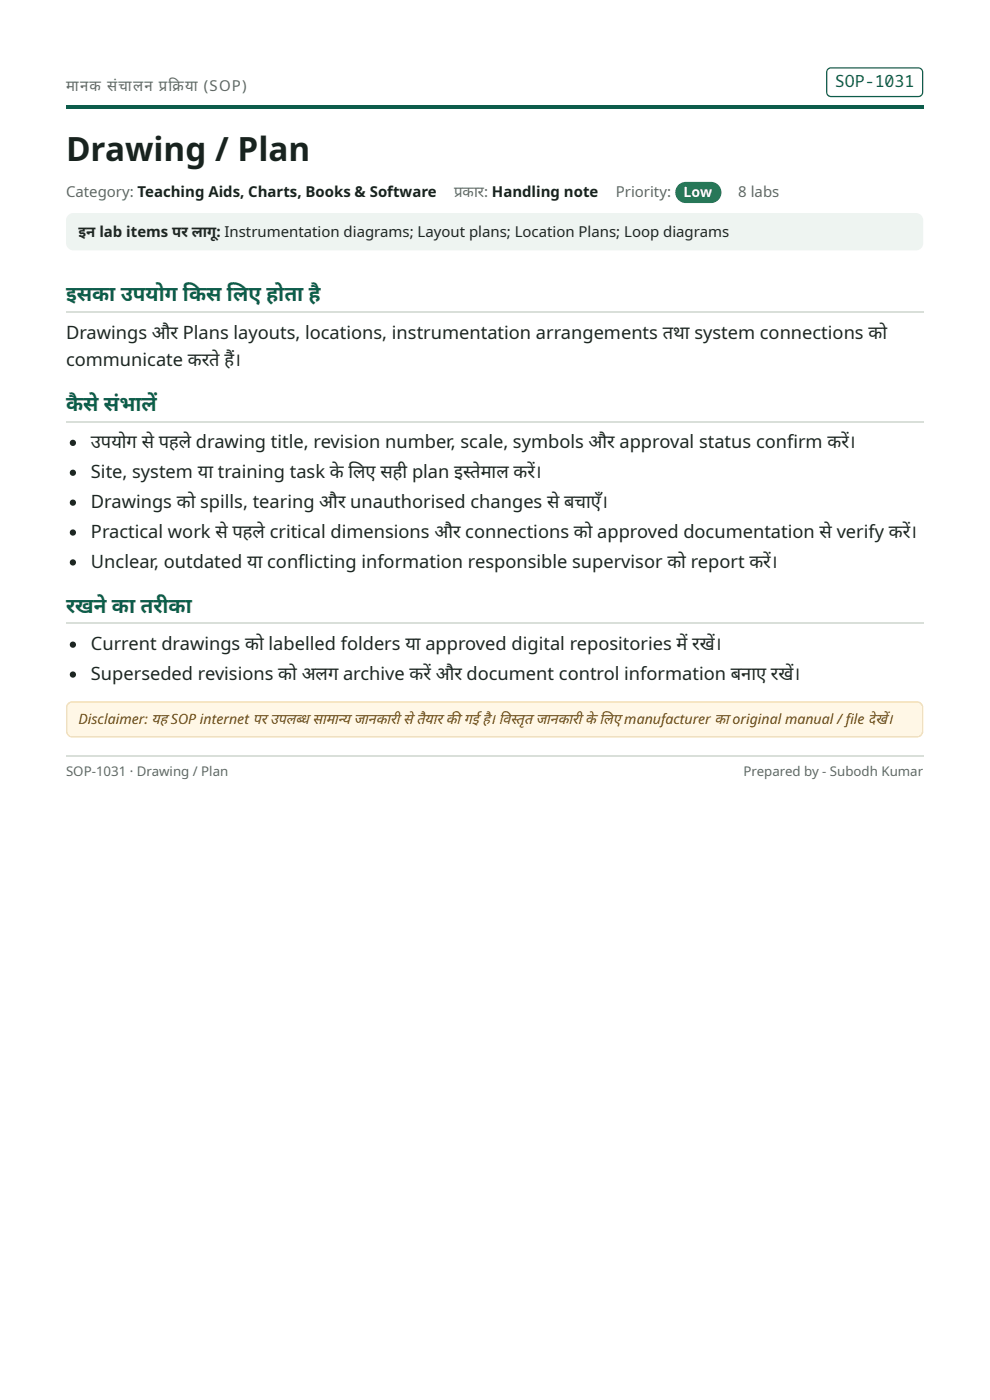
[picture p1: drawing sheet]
<svg xmlns="http://www.w3.org/2000/svg" width="210mm" height="297mm" viewBox="0 0 210 297" stroke-linecap="round" stroke-linejoin="round" font-family="sans-serif">
<defs><g id="words">
<text font-size="7.1" fill="#18231f" x="14" y="34.1">Drawing / Plan</text>
<g font-size="4.4" fill="#0d5c4b">
<text x="14" y="64">इसका</text>
<text x="25.7" y="64">उपयो ग कि</text>
<text x="43.8" y="64">स ल ए हो ता</text>
<text x="48.2" y="64">ि</text>
<text x="65.6" y="64">है</text>
<text x="14" y="87.3">कै से सं भा लें</text>
<text x="14" y="130.2">रखने का</text>
<text x="29.8" y="130.2">तरी का</text>
</g>
<g font-size="3.9" fill="#1d2622">
<text x="14" y="72">Drawings और Plans layouts, locations, instrumentation arrangements तथा</text>
<text x="147.4" y="72">system connections को</text>
<text x="14" y="77.8">communicate करते हैं ।</text>
<text x="19.3" y="95.2">उपयो ग से पहले drawing title, revision number, scale, symbols और approval status confi rm करें ।</text>
<text x="19.3" y="101.6">Site, system या</text>
<text x="46.3" y="101.6">training task के लि ए सही</text>
<text x="87.5" y="101.6">plan इसते मा ल करें ।</text>
<text x="98.4" y="101.6">्</text>
<text x="19.3" y="107.9">Drawings को</text>
<text x="42.5" y="107.9">spills, tearing और unauthorised changes से बचा एँ ।एँ</text>
<text x="19.3" y="114.3">Practical work से पहले critical dimensions और connections को</text>
<text x="126.8" y="114.3">approved documentation से verify करें ।</text>
<text x="19.3" y="120.7">Unclear, outdated या</text>
<text x="56.7" y="120.7">confl icting information responsible supervisor को</text>
<text x="146.7" y="120.7">report करें ।</text>
<text x="19.3" y="138.1">Current drawings को</text>
<text x="57" y="138.1">labelled folders या</text>
<text x="90.3" y="138.1">approved digital repositories में रखें ।</text>
<text x="19.3" y="144.5">Superseded revisions को</text>
<text x="64.1" y="144.5">अलग archive करें और document control information बना ए रखें ।</text>
</g>
<text font-size="3.5" fill="#0d5c4b" x="177.3" y="18.5">SOP-1031</text>
<g font-size="3.2" fill="#5d6b65">
<text x="14" y="19.3">मा नक सं चा लन पक्रि</text>
<text x="33.8" y="19.3">्</text>
<text x="33.8" y="19.3">र</text>
<text x="39.3" y="19.3">या</text>
<text x="43.3" y="19.3">(SOP)</text>
<text x="14" y="41.8">Category: Teaching Aids, Charts, Books &amp; Software</text>
<text x="96.4" y="41.8">पका र: Handling note</text>
<text x="96.4" y="41.8">्</text>
<text x="96.4" y="41.8">र</text>
<text x="130.8" y="41.8">Priority:</text>
<text x="156.8" y="41.8">8 labs</text>
</g>
<text font-size="3.2" fill="#1d2622" x="16.7" y="50.3">इन lab items पर ला गू : Instrumentation diagrams; Layout plans; Location Plans; Loop diagrams</text>
<g font-size="3.1" fill="#7a4b00">
<text x="62.7" y="153.7">्</text>
<text x="62.7" y="153.7">ध</text>
<text x="85.6" y="153.7">से तै या र की</text>
<text x="98.5" y="153.7">गई है । वि स्तृ त जा नका री</text>
<text x="124.3" y="153.7">के लि ए manufacturer का</text>
</g>
<text font-size="3" fill="#fff" x="145.2" y="41.8">Low</text>
<g font-size="3" fill="#7a4b00">
<text x="16.7" y="153.7">Disclaimer: यह SOP internet पर उपलब सा मा न्य जा नका री</text>
<text x="155.6" y="153.7">original manual /fi le दे खें ।</text>
</g>
<g font-size="2.8" fill="#5d6b65">
<text x="14" y="164.8">SOP-1031 · Drawing / Plan</text>
<text x="157.9" y="164.8">Prepared by - Subodh Kumar</text>
</g>
</g></defs>
<path d="M14 22.2h182.1v.8h-182.1z" fill="#0d5c4b"/>
<path d="M14 66.3h182.1M14 89.6h182.1M14 132.4h182.1" fill="none" stroke="#d9dfd9" stroke-width=".26"/>
<path d="M14.5 149.4l.8-.3h179.4a1.19 1.19 0 0 1 1.2 1.2v5a1.19 1.19 0 0 1-1.2 1.2h-179.4a1.19 1.19 0 0 1-1.1-1.2v-5z" fill="#fff7e6"/>
<path d="M14.5 149.4l.8-.3h179.4a1.19 1.19 0 0 1 1.2 1.2v5a1.19 1.19 0 0 1-1.2 1.2h-179.4a1.19 1.19 0 0 1-1.1-1.2v-5z" fill="none" stroke="#f0d9a8" stroke-width=".26"/>
<path d="M14 160.5h182.1" fill="none" stroke="#d9dfd9" stroke-width=".26"/>
<path d="M175.8 14.7l.7-.3h18.5a.93 .93 0 0 1 .9 .9v4.3a.93 .93 0 0 1-.9 .9h-18.5a.93 .93 0 0 1-.9-.9v-4.3z" fill="none" stroke="#0d5c4b" stroke-width=".26"/>
<path d="M14.5 45.7l.5-.3 .6-.2h178.9a1.59 1.59 0 0 1 1.6 1.6v4.8a1.59 1.59 0 0 1-1.6 1.6h-178.9a1.59 1.59 0 0 1-1.6-1.6v-4.9z" fill="#eef4f1"/>
<path d="M144.1 39.3a2.25 2.25 0 0 1 1.6-.7h5.2a2.25 2.25 0 0 1 2.3 2.3 2.25 2.25 0 0 1-2.3 2.2h-5.2a2.25 2.25 0 0 1-2.1-1.4 2.25 2.25 0 0 1 .5-2.4z" fill="#1f7a4d"/>
<g fill="#1d2622">
<circle cx="15.5" cy="94.1" r=".66"/>
<circle cx="15.5" cy="100.4" r=".66"/>
<circle cx="15.5" cy="106.8" r=".66"/>
<circle cx="15.5" cy="113.1" r=".66"/>
<circle cx="15.5" cy="119.5" r=".66"/>
<circle cx="15.5" cy="136.9" r=".66"/>
<circle cx="15.5" cy="143.3" r=".66"/>
</g>
<use href="#words"/>
</svg>
